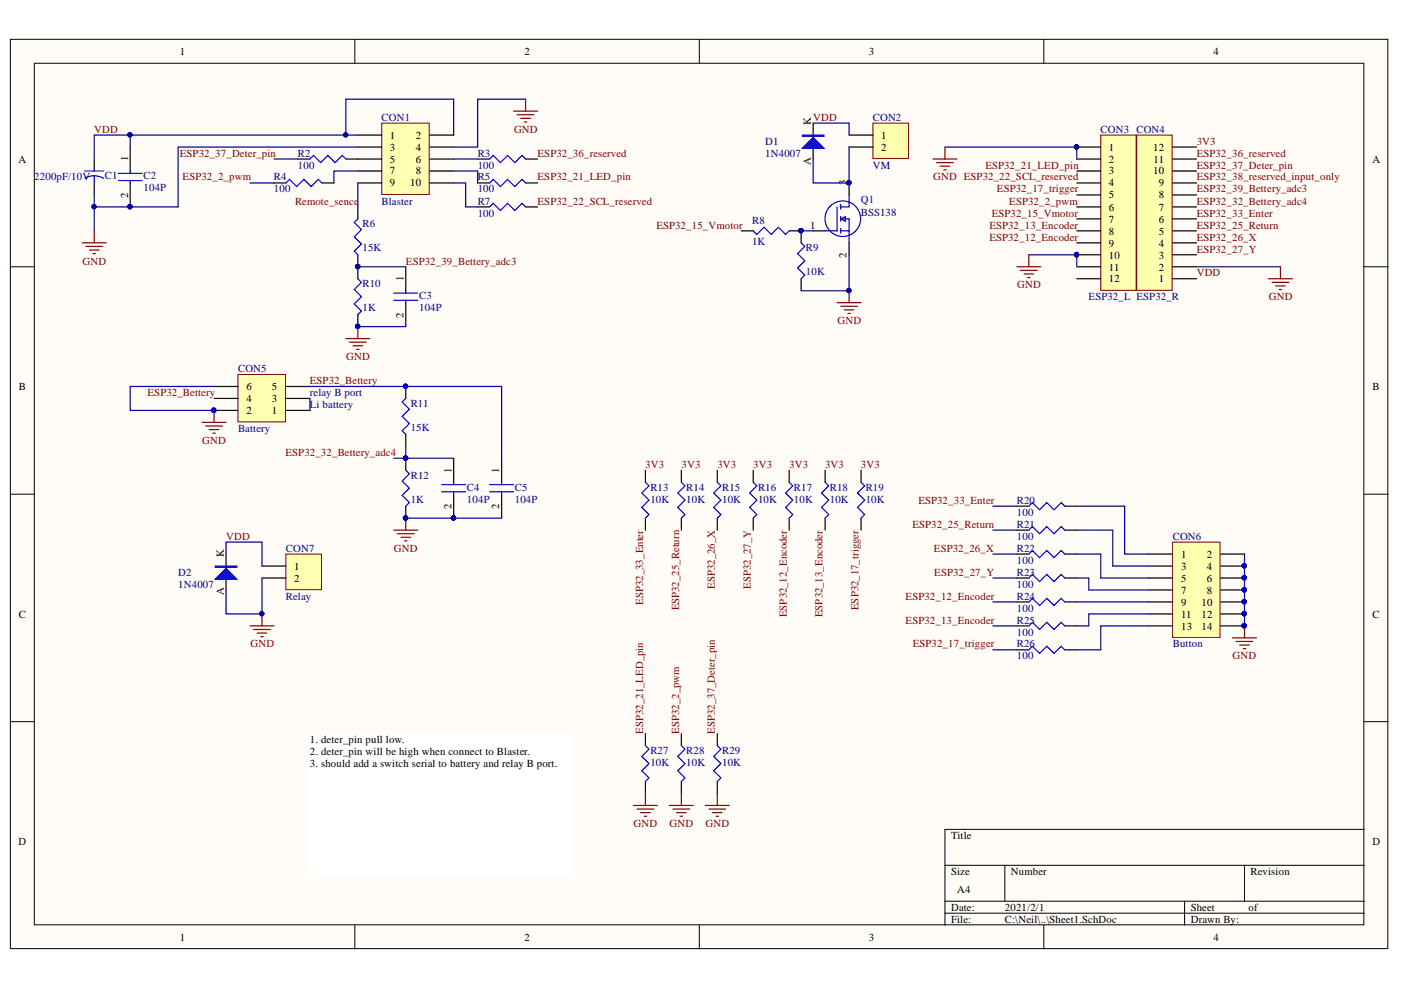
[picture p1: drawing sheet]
<svg xmlns="http://www.w3.org/2000/svg" width="297mm" height="210mm" viewBox="0 0 297 210" stroke-linecap="round" stroke-linejoin="round" font-family="sans-serif">
<defs><g id="words">
<g font-size="2.3">
<text x="38.1" y="11.6">1</text>
<text x="111.2" y="11.6">2</text>
<text x="184.2" y="11.6">3</text>
<text x="257.3" y="11.6">4</text>
<text x="82.7" y="29.4">1</text>
<text x="88.2" y="29.4">2</text>
<text x="171.9" y="26.6" transform="rotate(-90 171.9 26.6)">K</text>
<text x="186.8" y="29.4">1</text>
<text x="3.9" y="34.5">A</text>
<text x="27.1" y="34.2" transform="rotate(-90 27.1 34.2)">1</text>
<text x="82.7" y="31.9">3</text>
<text x="82.7" y="34.5">5</text>
<text x="88.2" y="31.9">4</text>
<text x="88.2" y="34.5">6</text>
<text x="171.9" y="34.9" transform="rotate(-90 171.9 34.9)">A</text>
<text x="186.8" y="31.9">2</text>
<text x="235.1" y="31.9">1</text>
<text x="235.1" y="34.5">2</text>
<text x="244.5" y="31.9">12</text>
<text x="244.6" y="34.5">11</text>
<text x="291" y="34.5">A</text>
<text x="27.1" y="42" transform="rotate(-90 27.1 42)">2</text>
<text x="82.7" y="37">7</text>
<text x="82.7" y="39.5">9</text>
<text x="87" y="39.5">10</text>
<text x="88.2" y="37">8</text>
<text x="179.5" y="39.3" transform="rotate(-90 179.5 39.3)">3</text>
<text x="235.1" y="37">3</text>
<text x="235.1" y="39.5">4</text>
<text x="244.5" y="37">10</text>
<text x="245.7" y="39.5">9</text>
<text x="235.1" y="42.1">5</text>
<text x="235.1" y="44.7">6</text>
<text x="235.1" y="47.2">7</text>
<text x="245.7" y="47.2">6</text>
<text x="245.7" y="44.7">7</text>
<text x="245.7" y="42.1">8</text>
<text x="171.8" y="48.5">1</text>
<text x="235.1" y="49.8">8</text>
<text x="235.1" y="52.3">9</text>
<text x="245.7" y="52.3">4</text>
<text x="245.7" y="49.8">5</text>
<text x="85.6" y="59.6" transform="rotate(-90 85.6 59.6)">1</text>
<text x="179.5" y="54.7" transform="rotate(-90 179.5 54.7)">2</text>
<text x="235.1" y="54.8">10</text>
<text x="235.1" y="57.4">11</text>
<text x="235.1" y="59.9">12</text>
<text x="245.7" y="59.9">1</text>
<text x="245.7" y="57.4">2</text>
<text x="245.7" y="54.8">3</text>
<text x="85.6" y="67.3" transform="rotate(-90 85.6 67.3)">2</text>
<text x="4" y="82.7">B</text>
<text x="52.2" y="82.7">6</text>
<text x="57.7" y="82.7">5</text>
<text x="291" y="82.7">B</text>
<text x="52.2" y="87.8">2</text>
<text x="52.2" y="85.2">4</text>
<text x="57.7" y="87.8">1</text>
<text x="57.7" y="85.2">3</text>
<text x="95.7" y="100.2" transform="rotate(-90 95.7 100.2)">1</text>
<text x="105.9" y="100.2" transform="rotate(-90 105.9 100.2)">1</text>
<text x="95.7" y="108" transform="rotate(-90 95.7 108)">2</text>
<text x="105.9" y="108" transform="rotate(-90 105.9 108)">2</text>
<text x="47.4" y="118" transform="rotate(-90 47.4 118)">K</text>
<text x="250.4" y="118.3">1</text>
<text x="255.8" y="118.3">2</text>
<text x="62.4" y="120.8">1</text>
<text x="62.4" y="123.3">2</text>
<text x="250.4" y="120.8">3</text>
<text x="250.4" y="123.3">5</text>
<text x="250.4" y="125.9">7</text>
<text x="255.8" y="120.8">4</text>
<text x="255.8" y="123.3">6</text>
<text x="255.8" y="125.9">8</text>
<text x="4" y="130.9">C</text>
<text x="47.4" y="126.2" transform="rotate(-90 47.4 126.2)">A</text>
<text x="250.4" y="128.4">9</text>
<text x="250.4" y="130.9">11</text>
<text x="254.7" y="128.4">10</text>
<text x="254.7" y="130.9">12</text>
<text x="291" y="130.9">C</text>
<text x="250.4" y="133.5">13</text>
<text x="254.7" y="133.5">14</text>
<text x="65.7" y="157.6">1. deter_pin pull low.</text>
<text x="65.7" y="160.1">2. deter_pin will be high when connect to Blaster.</text>
<text x="65.7" y="162.6">3. should add a switch serial to battery and relay B port.</text>
<text x="3.9" y="179.2">D</text>
<text x="201.6" y="177.9">Title</text>
<text x="291" y="179.2">D</text>
<text x="201.6" y="185.5">Size</text>
<text x="214.3" y="185.5">Number</text>
<text x="265.1" y="185.5">Revision</text>
<text x="202.9" y="189.3">A4</text>
<text x="201.6" y="193.1">Date:</text>
<text x="201.6" y="195.7">File:</text>
<text x="213.1" y="193.1">2021/2/1</text>
<text x="213.1" y="195.7">C:\Neil\..\Sheet1.SchDoc</text>
<text x="252.5" y="193.1">Sheet</text>
<text x="252.5" y="195.7">Drawn By:</text>
<text x="264.7" y="193.1">of</text>
<text x="38.1" y="199.5">1</text>
<text x="111.2" y="199.5">2</text>
<text x="184.2" y="199.5">3</text>
<text x="257.3" y="199.5">4</text>
</g>
<g font-size="2.3" fill="#800000">
<text x="20" y="28.1">VDD</text>
<text x="109" y="28.1">GND</text>
<text x="172.4" y="25.6">VDD</text>
<text x="38.1" y="33.2">ESP32_37_Deter_pin</text>
<text x="114" y="33.2">ESP32_36_reserved</text>
<text x="208.9" y="35.7">ESP32_21_LED_pin</text>
<text x="253.7" y="35.7">ESP32_37_Deter_pin</text>
<text x="253.7" y="33.2">ESP32_36_reserved</text>
<text x="253.7" y="30.7">3V3</text>
<text x="38.7" y="38.3">ESP32_2_pwm</text>
<text x="114" y="38.3">ESP32_21_LED_pin</text>
<text x="197.8" y="38.3">GND ESP32_22_SCL_reserved</text>
<text x="211.4" y="40.8">ESP32_17_trigger</text>
<text x="253.7" y="38.3">ESP32_38_reserved_input_only</text>
<text x="253.7" y="40.8">ESP32_39_Bettery_adc3</text>
<text x="62.6" y="43.4">Remote_sence</text>
<text x="114" y="43.4">ESP32_22_SCL_reserved</text>
<text x="210.3" y="46">ESP32_15_Vmotor</text>
<text x="214" y="43.4">ESP32_2_pwm</text>
<text x="253.7" y="43.4">ESP32_32_Bettery_adc4</text>
<text x="253.7" y="46">ESP32_33_Enter</text>
<text x="139.2" y="48.5">ESP32_15_Vmotor</text>
<text x="209.8" y="51">ESP32_12_Encoder</text>
<text x="209.8" y="48.5">ESP32_13_Encoder</text>
<text x="253.7" y="48.5">ESP32_25_Return</text>
<text x="253.7" y="51">ESP32_26_X</text>
<text x="253.7" y="53.6">ESP32_27_Y</text>
<text x="17.5" y="56.1">GND</text>
<text x="86.1" y="56.1">ESP32_39_Bettery_adc3</text>
<text x="253.7" y="58.6">VDD</text>
<text x="215.7" y="61.2">GND</text>
<text x="269" y="63.7">GND</text>
<text x="177.5" y="68.8">GND</text>
<text x="73.4" y="76.4">GND</text>
<text x="31.3" y="84">ESP32_Bettery</text>
<text x="65.7" y="81.4">ESP32_Bettery</text>
<text x="42.9" y="94.1">GND</text>
<text x="60.5" y="96.6">ESP32_32_Bettery_adc4</text>
<text x="136.8" y="99.2">3V3</text>
<text x="144.5" y="99.2">3V3</text>
<text x="152.1" y="99.2">3V3</text>
<text x="159.7" y="99.2">3V3</text>
<text x="167.3" y="99.2">3V3</text>
<text x="174.9" y="99.2">3V3</text>
<text x="182.5" y="99.2">3V3</text>
<text x="194.7" y="106.9">ESP32_33_Enter</text>
<text x="193.4" y="111.9">ESP32_25_Return</text>
<text x="47.9" y="114.5">VDD</text>
<text x="83.5" y="117">GND</text>
<text x="198" y="117">ESP32_26_X</text>
<text x="151.6" y="124.9" transform="rotate(-90 151.6 124.9)">ESP32_26_X</text>
<text x="159.2" y="124.9" transform="rotate(-90 159.2 124.9)">ESP32_27_Y</text>
<text x="198.1" y="122.1">ESP32_27_Y</text>
<text x="136.4" y="128.2" transform="rotate(-90 136.4 128.2)">ESP32_33_Enter</text>
<text x="144" y="129.4" transform="rotate(-90 144 129.4)">ESP32_25_Return</text>
<text x="166.8" y="130.9" transform="rotate(-90 166.8 130.9)">ESP32_12_Encoder</text>
<text x="174.4" y="130.9" transform="rotate(-90 174.4 130.9)">ESP32_13_Encoder</text>
<text x="182" y="129.3" transform="rotate(-90 182 129.3)">ESP32_17_trigger</text>
<text x="192" y="127.1">ESP32_12_Encoder</text>
<text x="53.1" y="137.3">GND</text>
<text x="192" y="132.2">ESP32_13_Encoder</text>
<text x="193.5" y="137.3">ESP32_17_trigger</text>
<text x="261.3" y="139.8">GND</text>
<text x="136.4" y="155.5" transform="rotate(-90 136.4 155.5)">ESP32_21_LED_pin</text>
<text x="144" y="155.5" transform="rotate(-90 144 155.5)">ESP32_2_pwm</text>
<text x="151.6" y="155.5" transform="rotate(-90 151.6 155.5)">ESP32_37_Deter_pin</text>
<text x="134.3" y="175.4">GND</text>
<text x="142" y="175.4">GND</text>
<text x="149.6" y="175.4">GND</text>
</g>
<g font-size="2.3" fill="#000080">
<text x="80.9" y="25.6">CON1</text>
<text x="185.1" y="25.6">CON2</text>
<text x="233.3" y="28.1">CON3 CON4</text>
<text x="63.2" y="35.7">100</text>
<text x="63.2" y="33.2">R2</text>
<text x="101.3" y="35.7">100</text>
<text x="101.3" y="33.2">R3</text>
<text x="162.2" y="30.7">D1</text>
<text x="162.2" y="33.2">1N4007</text>
<text x="185.1" y="35.7">VM</text>
<text x="7.3" y="38.3">2200pF/10V</text>
<text x="22.2" y="38">C1</text>
<text x="30.4" y="38">C2</text>
<text x="30.4" y="40.5">104P</text>
<text x="58.1" y="40.8">100</text>
<text x="58.1" y="38.3">R4</text>
<text x="101.3" y="40.8">100</text>
<text x="101.3" y="38.3">R5</text>
<text x="80.9" y="43.4">Blaster</text>
<text x="101.3" y="46">100</text>
<text x="101.3" y="43.4">R7</text>
<text x="159.5" y="47.5">R8</text>
<text x="182.5" y="43.1">Q1</text>
<text x="182.5" y="45.7">BSS138</text>
<text x="76.9" y="53.3">15K</text>
<text x="76.9" y="48.2">R6</text>
<text x="159.5" y="52">1K</text>
<text x="170.9" y="53.3">R9</text>
<text x="170.9" y="58.4">10K</text>
<text x="76.9" y="66">1K</text>
<text x="76.9" y="60.9">R10</text>
<text x="88.9" y="63.4">C3</text>
<text x="88.9" y="66">104P</text>
<text x="230.8" y="63.7">ESP32_L ESP32_R</text>
<text x="50.5" y="78.9">CON5</text>
<text x="65.7" y="84">relay B port</text>
<text x="65.7" y="86.5">Li battery</text>
<text x="87.1" y="86.2">R11</text>
<text x="50.5" y="91.6">Battery</text>
<text x="87.1" y="91.3">15K</text>
<text x="87.1" y="101.5">R12</text>
<text x="87.1" y="106.6">1K</text>
<text x="99" y="104.1">C4</text>
<text x="99" y="106.6">104P</text>
<text x="109.1" y="104.1">C5</text>
<text x="109.1" y="106.6">104P</text>
<text x="137.9" y="106.6">10K</text>
<text x="137.9" y="104.1">R13</text>
<text x="145.5" y="106.6">10K</text>
<text x="145.5" y="104.1">R14</text>
<text x="153.1" y="106.6">10K</text>
<text x="153.1" y="104.1">R15</text>
<text x="160.7" y="106.6">10K</text>
<text x="160.7" y="104.1">R16</text>
<text x="168.3" y="106.6">10K</text>
<text x="168.3" y="104.1">R17</text>
<text x="175.9" y="106.6">10K</text>
<text x="175.9" y="104.1">R18</text>
<text x="183.6" y="106.6">10K</text>
<text x="183.6" y="104.1">R19</text>
<text x="215.6" y="106.9">R20</text>
<text x="215.6" y="109.4">100</text>
<text x="215.6" y="111.9">R21</text>
<text x="60.6" y="117">CON7</text>
<text x="215.6" y="119.5">100</text>
<text x="215.6" y="117">R22</text>
<text x="215.6" y="114.5">100</text>
<text x="248.7" y="114.5">CON6</text>
<text x="37.8" y="122.1">D2</text>
<text x="37.8" y="124.6">1N4007</text>
<text x="215.6" y="124.6">100</text>
<text x="215.6" y="122.1">R23</text>
<text x="60.6" y="127.1">Relay</text>
<text x="215.6" y="129.7">100</text>
<text x="215.6" y="127.1">R24</text>
<text x="215.6" y="134.7">100</text>
<text x="215.6" y="132.2">R25</text>
<text x="215.6" y="137.3">R26</text>
<text x="248.7" y="137.3">Button</text>
<text x="215.6" y="139.8">100</text>
<text x="137.9" y="159.8">R27</text>
<text x="145.5" y="159.8">R28</text>
<text x="153.1" y="159.8">R29</text>
<text x="137.9" y="162.4">10K</text>
<text x="145.5" y="162.4">10K</text>
<text x="153.1" y="162.4">10K</text>
</g>
</g></defs>
<g fill="#fffcf8" stroke="#000" stroke-width=".21">
<path d="M2.2 8.3h292v192.8h-292z"/>
<path d="M7.3 13.4h281.9v182.7h-281.9z"/>
</g>
<g fill="none" stroke="#000" stroke-width=".21">
<path d="M75.2 8.3v5.1M148.3 8.3v5.1M221.3 8.3v5.1M2.2 56.6h5.1M289.3 56.6h5M2.2 104.8h5.1M289.3 104.8h5M2.2 153h5.1M289.3 153h5M289.3 175.9h-89v20.3M75.2 196.2v5M148.3 196.2v5"/>
<path d="M200.3 183.5h89M200.3 191.1h89M200.3 193.6h89M213 183.5v7.6M221.3 196.2v5M251.2 191.1v5.1M263.9 183.5v7.6"/>
</g>
<g fill="none" stroke="#000" stroke-width=".25">
<path d="M20 33.7v2.6M20 38.8v2.5M58.1 38.8h2.5M63.2 33.7h2.5M68.2 38.8h2.6M73.3 33.7h2.6M75.9 43.9v2.5M75.9 54v5.1M157.2 48.9h2.5M167.3 48.9h2.6v2.6M169.9 59.1v2.5M75.9 66.7v2.6"/>
<path d="M215.6 117.5h2.5M215.6 107.3h2.5M215.6 112.4h2.5M225.8 117.5h2.5M225.8 107.3h2.5M225.8 112.4h2.5M215.6 122.6h2.5M215.6 127.6h2.5M215.6 132.7h2.5M215.6 137.8h2.5M225.8 122.6h2.5M225.8 127.6h2.5"/>
<path d="M225.8 132.7h2.5M225.8 137.8h2.5"/>
</g>
<g fill="none" stroke="#00f" stroke-width=".25">
<path d="M17.9 36.3h4.1M20 37.3l.8 .1 1.1 .4M20 37.3h-.8l-1.2 .5M20 37.3v1.5M60.6 38.8l.8-.8 1.5 1.6 1.5-1.6 1.6 1.6 1.5-1.6 .7 .8M65.7 33.7l.8-.7 1.5 1.5 1.5-1.5 1.5 1.5 1.6-1.5 .7 .7M75.9 46.4l-.8 .8 1.5 1.5-1.5 1.5 1.5 1.5-1.5 1.6 .8 .7M75.9 59.1l.7 .8-1.5 1.5 1.5 1.5-1.5 1.5 1.5 1.6-.7 .7M159.7 48.9l.8 .8 1.5-1.5 1.5 1.5 1.5-1.5 1.6 1.5 .7-.8M169.9 51.5l.7 .7-1.5 1.6 1.5 1.5-1.5 1.5 1.5 1.5-.7 .8M218.1 117.5l.8-.8 1.5 1.5 1.5-1.5 1.6 1.5 1.5-1.5 .8 .8M218.1 107.3l.8-.7 1.5 1.5 1.5-1.5 1.6 1.5 1.5-1.5 .8 .7"/>
<path d="M218.1 112.4l.8-.8 1.5 1.6 1.5-1.6 1.6 1.6 1.5-1.6 .8 .8M218.1 122.6l.8-.8 1.5 1.5 1.5-1.5 1.6 1.5 1.5-1.5 .8 .8M218.1 127.6l.8-.7 1.5 1.5 1.5-1.5 1.6 1.5 1.5-1.5 .8 .7M218.1 132.7l.8-.8 1.5 1.6 1.5-1.6 1.6 1.6 1.5-1.6 .8 .8M218.1 137.8l.8-.8 1.5 1.5 1.5-1.5 1.6 1.5 1.5-1.5 .8 .8"/>
</g>
<path d="M73.3 71.8h5.1M74.1 72.6h3.5M74.9 73.3h2M75.6 74.1h.5M75.9 69.3v2.5M261.3 135.2h5.1M262.1 136h3.5M262.8 136.8h2.1M263.6 137.5h.5M263.9 132.7v2.5" fill="none" stroke="#800000" stroke-width=".25"/>
<g fill="#000080" stroke="#000080" stroke-width=".21">
<circle cx="263.8" cy="132.7" r=".47"/>
<circle cx="75.8" cy="56.5" r=".46"/>
<circle cx="75.8" cy="69.2" r=".46"/>
<circle cx="169.8" cy="48.9" r=".46"/>
</g>
<path d="M233.4 28.6h7.5v33h-7.5z" fill="#ffffb0" stroke="#800000" stroke-width=".21"/>
<path d="M228.3 31.2h5.1M228.3 33.7h5.1M228.3 36.3h5.1M228.3 38.8h5.1M228.3 41.3h5.1M228.3 43.9h5.1M228.3 46.4h5.1M228.3 48.9h5.1M228.3 51.5h5.1M228.3 54h5.1M228.3 56.6h5.1M228.3 59.1h5.1" fill="none" stroke="#000" stroke-width=".25"/>
<g fill="#000080" stroke="#000080" stroke-width=".21">
<circle cx="228.2" cy="31.1" r=".46"/>
<circle cx="228.2" cy="54" r=".46"/>
</g>
<path d="M241 28.6h7.5v33h-7.5z" fill="#ffffb0" stroke="#800000" stroke-width=".21"/>
<g fill="none" stroke="#000" stroke-width=".25">
<path d="M180 38.8v2.5M248.6 38.8h5.1M248.6 36.3h5.1M248.6 33.7h5.1M248.6 31.2h5.1M172.4 48.9h2.5M180 51.5v2.5M248.6 59.1h5.1M248.6 56.6h5.1M248.6 54h5.1M248.6 51.5h5.1M248.6 48.9h5.1"/>
<path d="M248.6 46.4h5.1M248.6 43.9h5.1M248.6 41.3h5.1"/>
</g>
<g fill="none" stroke="#800000" stroke-width=".25">
<path d="M197.8 33.7h5.1M198.6 34.5h3.5M199.3 35.2h2.1M200.1 36h.5M200.3 31.2v2.5M268.9 59.1h5.1M269.7 59.9h3.6M271.5 56.6v2.5M177.5 64.2h5.1M178.2 64.9h3.6M179 65.7h2M179.8 66.5h.5"/>
<path d="M180 61.6v2.6M270.5 60.6h2M271.2 61.4h.5"/>
</g>
<g fill="#000080" stroke="#000080" stroke-width=".21">
<circle cx="180" cy="38.8" r=".46"/>
<circle cx="180" cy="61.6" r=".46"/>
</g>
<g fill="none" stroke="#00f" stroke-width=".25">
<path d="M177.5 43.9v5h-2.6M178.2 46.4h1.8v5.1M178.2 48.9h1.8M178.2 43.4v1M178.2 45.9v1M178.2 48.4v1.1M178.2 46.4l1.1-.5v1zM180 41.3v2.6h-1.8"/>
<circle cx="178.7" cy="46.4" r="3.8"/>
</g>
<path d="M185.1 26.1h7.5v7.5h-7.5z" fill="#ffffb0" stroke="#800000" stroke-width=".21"/>
<path d="M180 28.6h5.1M180 31.2h5.1M86 56.6v5M86 64.2v5.1M106.4 97.2v5M106.4 104.8v5.1" fill="none" stroke="#000" stroke-width=".25"/>
<path d="M83.5 62.1h5.1M83.5 63.7h5.1M86 61.6v.5M86 63.7v.5M103.8 102.8h5.1M103.8 104.3h5.1M106.4 102.2v.6M106.4 104.3v.5" fill="none" stroke="#00f" stroke-width=".25"/>
<path d="M248.6 114.9h10.1v20.2h-10.1z" fill="#ffffb0" stroke="#800000" stroke-width=".21"/>
<g fill="none" stroke="#000" stroke-width=".25">
<path d="M243.5 117.5h5.1M258.8 117.5h5.1M243.5 120h5.1M243.5 122.6h5.1M243.5 125.1h5.1M243.5 127.6h5.1M243.5 130.2h5.1M243.5 132.7h5.1M258.8 120h5.1M258.8 122.6h5.1M258.8 125.1h5.1M258.8 127.6h5.1"/>
<path d="M258.8 130.2h5.1M258.8 132.7h5.1"/>
</g>
<g fill="#000080" stroke="#000080" stroke-width=".21">
<circle cx="263.8" cy="120" r=".46"/>
<circle cx="263.8" cy="122.5" r=".46"/>
<circle cx="263.8" cy="125.1" r=".47"/>
<circle cx="263.8" cy="127.6" r=".46"/>
<circle cx="263.8" cy="130.1" r=".46"/>
<circle cx="263.8" cy="132.7" r=".47"/>
</g>
<path d="M50.4 79.4h10.1v10.1h-10.1z" fill="#ffffb0" stroke="#800000" stroke-width=".21"/>
<path d="M45.4 87h5.1M45.4 84.5h5.1M45.4 81.9h5.1M60.6 87h5.1M60.6 84.5h5.1M60.6 81.9h5.1" fill="none" stroke="#000" stroke-width=".25"/>
<circle cx="45.3" cy="87" r=".46" fill="#000080" stroke="#000080" stroke-width=".21"/>
<path d="M215.6 56.6h5.1M216.4 57.3h3.5M217.1 58.1h2M217.9 58.8h.5M218.1 54v2.6M42.8 89.6h5.1M43.6 90.3h3.6M44.4 91.1h2M45.1 91.8h.5M45.4 87v2.6" fill="none" stroke="#800000" stroke-width=".25"/>
<path d="M80.9 26.1h10.1v15.1h-10.1z" fill="#ffffb0" stroke="#800000" stroke-width=".21"/>
<g fill="none" stroke="#000" stroke-width=".25">
<path d="M75.9 28.6h5.1M75.9 31.2h5.1M75.9 33.7h5.1M75.9 36.3h5.1M75.9 38.8h5.1M91.1 28.6h5.1M91.1 31.2h5.1M91.1 33.7h5.1M91.1 36.3h5.1M91.1 38.8h5.1M101.3 33.7h2.5M101.3 38.8h2.5"/>
<path d="M111.4 33.7h2.6M111.4 38.8h2.6M101.3 43.9h2.5M111.4 43.9h2.6M86 81.9v2.6M86 92.1v2.5M86 97.2v2.5M96.2 97.2v5M136.8 99.7v2.5M144.5 99.7v2.5M152.1 99.7v2.5M159.7 99.7v2.5"/>
<path d="M167.3 99.7v2.5M174.9 99.7v2.5M182.6 99.7v2.5M86 107.3v2.6M96.2 104.8v5.1M136.8 109.9v2.5M144.5 109.9v2.5M152.1 109.9v2.5M159.7 109.9v2.5M167.3 109.9v2.5M174.9 109.9v2.5M182.6 109.9v2.5"/>
<path d="M136.8 155.5v2.6M144.5 155.5v2.6M136.8 165.7v2.5M144.5 165.7v2.5"/>
</g>
<g fill="none" stroke="#800000" stroke-width=".25">
<path d="M17.4 51.5h5.1M18.2 52.2h3.6M19 53h2M19.7 53.8h.5M20 48.9v2.6M83.5 112.4h5.1M84.3 113.2h3.5M85 113.9h2M85.8 114.7h.5M86 109.9v2.5M134.3 170.8h5.1M135.1 171.5h3.5"/>
<path d="M135.8 172.3h2.1M136.6 173.1h.5M136.8 168.2v2.6M141.9 170.8h5.1M142.7 171.5h3.5M143.4 172.3h2.1M144.2 173.1h.5M144.5 168.2v2.6"/>
</g>
<g fill="none" stroke="#00f" stroke-width=".25">
<path d="M103.8 33.7l.8-.7 1.5 1.5 1.5-1.5 1.5 1.5 1.6-1.5 .7 .7M103.8 38.8l.8-.8 1.5 1.6 1.5-1.6 1.5 1.6 1.6-1.6 .7 .8M103.8 43.9l.8-.8 1.5 1.5 1.5-1.5 1.5 1.5 1.6-1.5 .7 .8M86 84.5l-.7 .7 1.5 1.6-1.5 1.5 1.5 1.5-1.5 1.5 .7 .8M86 99.7l.8 .8-1.5 1.5 1.5 1.5-1.5 1.5 1.5 1.6-.8 .7M93.7 102.8h5M93.7 104.3h5M96.2 102.2v.6M96.2 104.3v.5M136.8 102.2l.8 .8-1.5 1.5 1.5 1.6-1.5 1.5 1.5 1.5-.8 .8M144.5 102.2l.7 .8-1.5 1.5 1.5 1.6-1.5 1.5 1.5 1.5-.7 .8M152.1 102.2l.7 .8-1.5 1.5 1.5 1.6-1.5 1.5 1.5 1.5-.7 .8"/>
<path d="M159.7 102.2l.8 .8-1.6 1.5 1.6 1.6-1.6 1.5 1.6 1.5-.8 .8M167.3 102.2l.8 .8-1.5 1.5 1.5 1.6-1.5 1.5 1.5 1.5-.8 .8M174.9 102.2l.8 .8-1.5 1.5 1.5 1.6-1.5 1.5 1.5 1.5-.8 .8M182.6 102.2l.7 .8-1.5 1.5 1.5 1.6-1.5 1.5 1.5 1.5-.7 .8M136.8 158.1l.8 .7-1.5 1.6 1.5 1.5-1.5 1.5 1.5 1.5-.8 .8M144.5 158.1l.7 .7-1.5 1.6 1.5 1.5-1.5 1.5 1.5 1.5-.7 .8"/>
</g>
<g fill="#000080" stroke="#000080" stroke-width=".21">
<circle cx="86" cy="81.9" r=".46"/>
<circle cx="86" cy="97.1" r=".46"/>
<circle cx="86" cy="109.8" r=".46"/>
<circle cx="96.1" cy="109.8" r=".46"/>
</g>
<path d="M60.6 117.5h7.5v7.5h-7.5z" fill="#ffffb0" stroke="#800000" stroke-width=".21"/>
<path d="M27.6 31.2v5.1M27.6 38.8v5.1M47.9 117.5v2.5M47.9 122.6v2.5M55.5 120h5.1M55.5 122.6h5.1" fill="none" stroke="#000" stroke-width=".25"/>
<path d="M65.7 155.5h55.8v30.4h-55.8z" fill="#fff" stroke="#fff" stroke-width=".21"/>
<g fill="#000080" stroke="#000080" stroke-width=".21">
<circle cx="27.5" cy="43.8" r=".46"/>
<circle cx="55.5" cy="130.1" r=".46"/>
</g>
<path d="M25.1 36.8h5M25.1 38.3h5M27.6 36.3v.5M27.6 38.3v.5M45.6 120h4.6v.3h-4.6zM45.6 120.1h4.6" fill="none" stroke="#00f" stroke-width=".25"/>
<path d="M53 132.7h5.1M53.8 133.5h3.5M54.5 134.2h2.1M55.3 135h.5M55.5 130.2v2.5" fill="none" stroke="#800000" stroke-width=".25"/>
<path d="M45.6 122.8l2.3-2.3 2.3 2.3z" fill="#00f"/>
<path d="M170.1 28.6h4.6v.3h-4.6zM170.1 28.8h4.6M45.6 122.8l2.3-2.3 2.3 2.3z" fill="none" stroke="#00f" stroke-width=".25"/>
<path d="M172.4 26.1v2.5M172.4 31.2v2.5" fill="none" stroke="#000" stroke-width=".25"/>
<path d="M170.1 31.4l2.3-2.3 2.3 2.3z" fill="#00f"/>
<path d="M170.1 31.4l2.3-2.3 2.3 2.3zM152.1 158.1l.7 .7-1.5 1.6 1.5 1.5-1.5 1.5 1.5 1.5-.7 .8" fill="none" stroke="#00f" stroke-width=".25"/>
<path d="M152.1 155.5v2.6M152.1 165.7v2.5" fill="none" stroke="#000" stroke-width=".25"/>
<path d="M108.9 23.6h5.1M109.7 24.3h3.5M110.4 25.1h2.1M111.2 25.8h.5M111.4 21v2.6M149.5 170.8h5.1M150.3 171.5h3.6M151.1 172.3h2M151.8 173.1h.5M152.1 168.2v2.6" fill="none" stroke="#800000" stroke-width=".25"/>
<g fill="none" stroke="#000080" stroke-width=".25">
<path d="M27.6 28.6v2.6M53 38.8h5.1M58.1 33.7h5.1M73.3 28.6v-7.6h22.9v7.6M75.9 28.6h-55.9v5.1M75.9 36.3h-5.1v2.5M75.9 31.2h-38.1v12.7h-17.8M75.9 38.8v5.1M96.2 36.3h5.1v2.5M96.2 38.8h2.5v5.1h2.6M96.2 33.7h5.1M111.4 21h-10.1v10.2h-5.1"/>
<path d="M172.4 26.1h7.6v2.5M180 31.2v7.6h-7.6v-5.1M200.3 31.2h28v2.5M20 41.3v7.6M75.9 56.6h10.1M169.9 48.9h2.5M180 54v7.6h-10.1M218.1 54h10.2v2.6M253.7 56.6h17.8M75.9 69.3h10.1M45.4 81.9h-17.8v5.1h17.8M65.7 81.9h40.7v15.3"/>
<path d="M65.7 84.5v2.5M86 94.6v2.6h-2.5M86 97.2h10.2M47.9 117.5v-2.6h7.6v5.1M86 109.9h20.4M210.5 107.3h5.1M210.5 112.4h5.1M210.5 117.5h5.1M228.3 117.5h5.1v5.1h10.1M228.3 112.4h7.6v7.6h7.6M228.3 107.3h10.2v10.2h5M263.9 117.5v15.2"/>
<path d="M55.5 122.6v7.6h-7.6v-5.1M210.5 127.6h5.1M210.5 132.7h5.1M210.5 137.8h5.1M210.5 122.6h5.1M228.3 122.6h2.5v2.5h12.7M228.3 127.6h15.2M243.5 132.7h-10.1v5.1h-5.1M243.5 130.2h-12.7v2.5h-2.5"/>
</g>
<g fill="#000080" stroke="#000080" stroke-width=".21">
<circle cx="75.8" cy="69.2" r=".46"/>
<circle cx="228.2" cy="31.1" r=".46"/>
<circle cx="169.8" cy="48.9" r=".46"/>
<circle cx="180" cy="61.6" r=".46"/>
<circle cx="75.8" cy="56.5" r=".46"/>
<circle cx="263.8" cy="132.7" r=".47"/>
<circle cx="263.8" cy="130.1" r=".46"/>
<circle cx="263.8" cy="127.6" r=".46"/>
<circle cx="263.8" cy="125.1" r=".47"/>
<circle cx="263.8" cy="122.5" r=".46"/>
<circle cx="263.8" cy="120" r=".46"/>
<circle cx="45.3" cy="87" r=".46"/>
<circle cx="228.2" cy="54" r=".46"/>
<circle cx="73.3" cy="28.6" r=".46"/>
<circle cx="27.5" cy="28.6" r=".46"/>
<circle cx="86" cy="97.1" r=".46"/>
<circle cx="86" cy="109.8" r=".46"/>
<circle cx="96.1" cy="109.8" r=".46"/>
<circle cx="86" cy="81.9" r=".46"/>
<circle cx="19.9" cy="43.8" r=".46"/>
<circle cx="55.5" cy="130.1" r=".46"/>
<circle cx="180" cy="38.8" r=".46"/>
<circle cx="27.5" cy="43.8" r=".46"/>
</g>
<use href="#words"/>
</svg>
